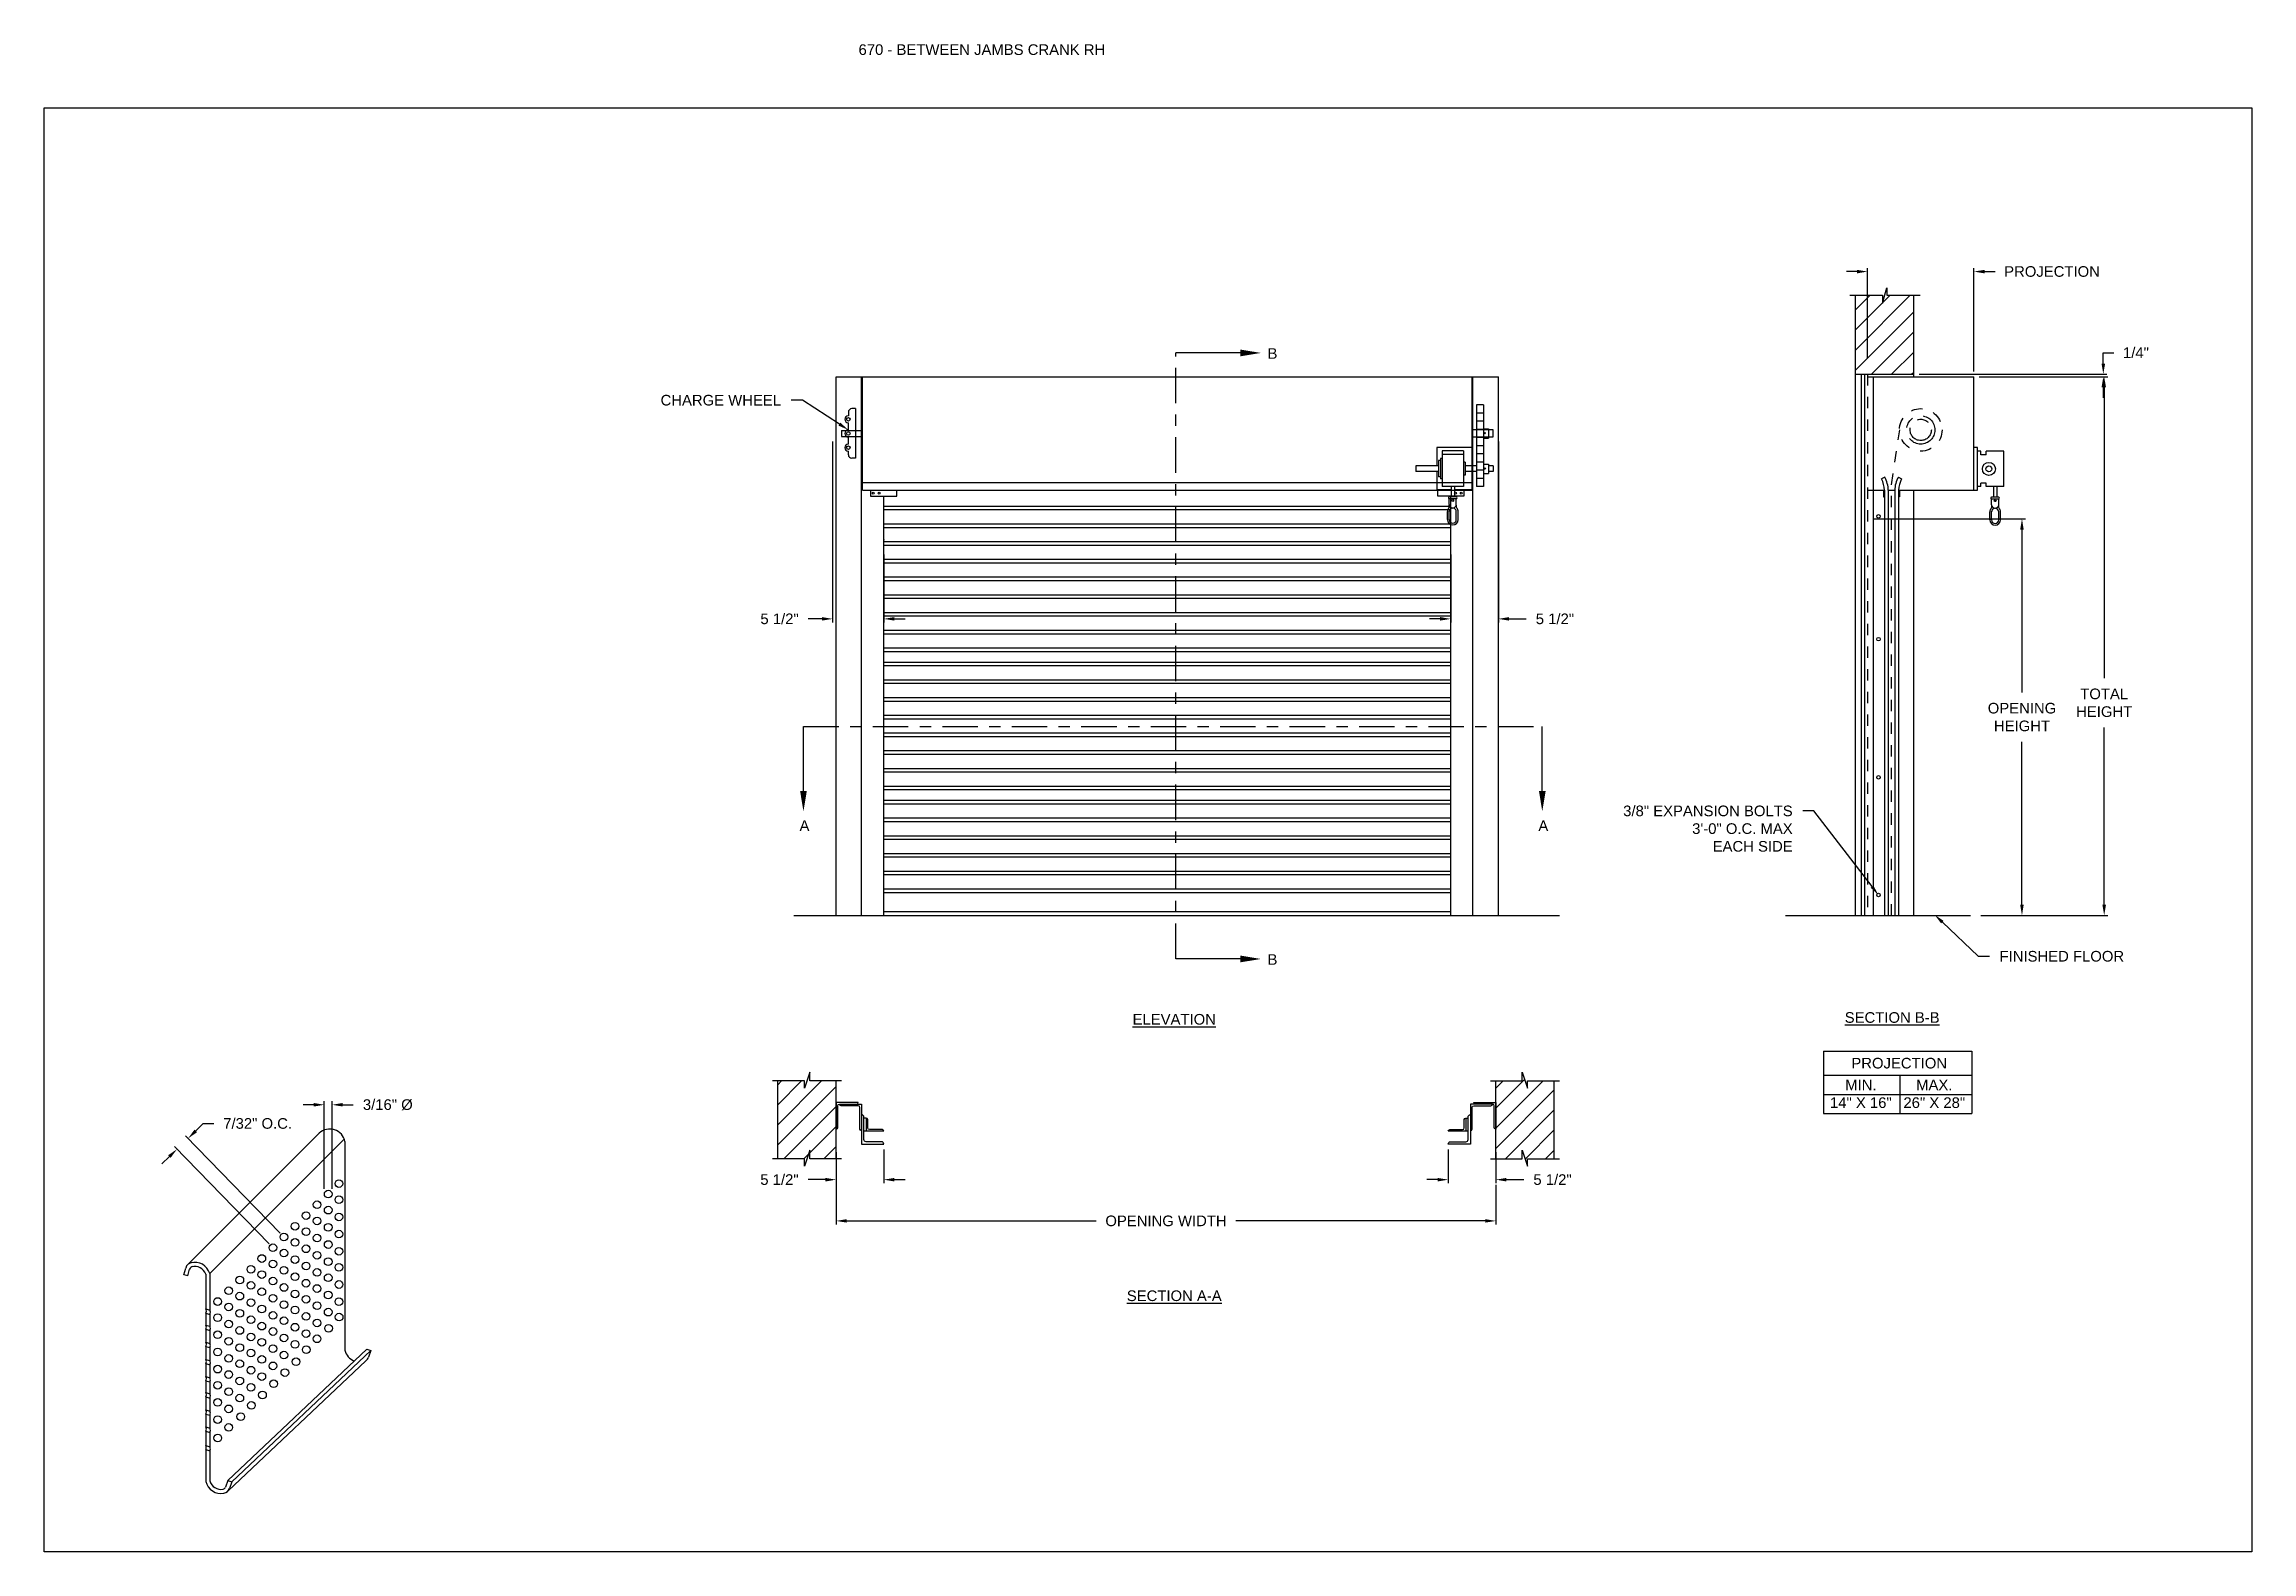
# Model space of a CAD drawing. Header units: inches. Extents: x 169.6 to 213.8, y 195 to 266.5.
# Drawn here: x 194.28 to 213.75, y 234.42 to 247.72 of the extents above; entities that cross this region are included whole.
import ezdxf
from ezdxf import colors
from ezdxf.entities.mleader import LeaderData, LeaderLine
from ezdxf.math import Vec2, Vec3

# ---------------------------------------------------------------- set-up
doc = ezdxf.new("R2010")
doc.units = ezdxf.units.IN
doc.header["$LTSCALE"] = 0.25
doc.header["$MEASUREMENT"] = 0
for name, pattern in [('CENTER', [2, 1.25, -0.25, 0.25, -0.25]), ('HIDDEN', [0.375, 0.25, -0.125]), ('HIDDEN2', [0.1875, 0.125, -0.0625])]:
    doc.linetypes.add(name, pattern=pattern)
for name, color, linetype in [('ANNOTATIONS', 1, 'Continuous'), ('CRANK RH', 7, 'Continuous'), ('DETAILS', 4, 'Continuous'), ('SECTION CUTS', 6, 'CENTER')]:
    doc.layers.add(name, color=color, linetype=linetype)
doc.styles.add('ARIAL', font='arial.ttf', dxfattribs={"height": 0.09375})
doc.styles.get("Standard").update_dxf_attribs({"font": 'romans.shx'})
doc.dimstyles.new('STANDARD$0', dxfattribs={"dimtxt": 0.09375, "dimasz": 0.09375, "dimexe": 0.03125, "dimexo": 0.046875, "dimgap": 0.09, "dimtad": 0, "dimtih": 1, "dimtoh": 1, "dimdec": 4, "dimzin": 0, "dimdsep": 46, "dimtxsty": 'ARIAL', "dimcen": 0.09, "dimadec": 0, "dimazin": 0, "dimtfac": 1, "dimtdec": 4, "dimtofl": 0, "dimtmove": 0, "dimatfit": 1, "dimfxl": 1, "dimtolj": 1, "dimtzin": 0, "dimarcsym": 0})
pattern_1 = [(45, (7.58987, -16.66831), (-0.08838835, 0.08838835), [])]

msp = doc.modelspace()

# ---------------------------------------------------------------- texts
at = {"layer": 'ANNOTATIONS', "insert": (201.46563, 247.71797), "char_height": 0.09375, "width": 6.6097632, "attachment_point": 1, "line_spacing_factor": 0.86134, "style": 'ARIAL'}
msp.add_mtext('670 - BETWEEN JAMBS CRANK RH', dxfattribs=at)
at = {"layer": 'ANNOTATIONS', "char_height": 0.09375, "attachment_point": 2, "style": 'ARIAL'}
for s, insert, width in [('{\\LELEVATION}', (204.24975, 239.16695), 3.0834986), ('{\\LSECTION B-B}', (210.58116, 239.18292), 1.3823677), ('{\\LSECTION A-A}', (204.24975, 236.72912), 1.3823677)]:
    msp.add_mtext(s, dxfattribs=dict(at, insert=insert, width=width))
for s, width, insert in [('PROJECTION ', 1.7594917, (210.64323, 238.78017)), ('MIN.\\P14" X 16" ', 0.6711642, (210.30511, 238.58818)), ('MAX.\\P26" X 28"', 0.6567117, (210.95254, 238.58818))]:
    msp.add_mtext_dynamic_manual_height_columns(s, width=width, gutter_width=1.36268, heights=[0], dxfattribs=dict(at, insert=insert))
at = {"layer": 'SECTION CUTS', "style": 'ARIAL'}
for s, p in [('B', (205.07242, 244.94469)), ('A', (200.94509, 240.78059)), ('A', (207.46104, 240.78059)), ('B', (205.07242, 239.60049))]:
    msp.add_text(s, height=0.09375, dxfattribs=at).set_placement(p)

# ---------------------------------------------------------------- blocks, each defined once
blk = doc.blocks.new('*D51')
at = {"layer": 'ANNOTATIONS', "color": 0, "lineweight": -2, "transparency": 16777216}
for p, q in [((210.411, 243.533), (211.757, 243.533)), ((211.726, 243.439), (211.726, 242.002)), ((211.726, 240.13), (211.726, 241.567)), ((211.364, 240.036), (211.757, 240.036))]:
    blk.add_line(p, q, dxfattribs=at)
at = {"layer": 'ANNOTATIONS', "color": 0, "transparency": 16777216}
for points in [[(211.71, 243.439), (211.741, 243.439), (211.726, 243.533)], [(211.71, 240.13), (211.741, 240.13), (211.726, 240.036)]]:
    blk.add_solid(points, dxfattribs=at)
at = {"layer": 'defpoints', "color": 0, "transparency": 16777216}
for p in [(210.364, 243.533), (211.726, 243.533), (211.318, 240.036)]:
    blk.add_point(p, dxfattribs=at)
at = {"layer": 'ANNOTATIONS', "color": 0, "transparency": 16777216, "insert": (211.726, 241.785), "char_height": 0.09375, "attachment_point": 5, "style": 'ARIAL'}
blk.add_mtext('\\A1;OPENING \\PHEIGHT', dxfattribs=at)
blk = doc.blocks.new('*D52')
at = {"layer": 'ANNOTATIONS', "color": 0, "lineweight": -2, "transparency": 16777216}
for p, q in [((211.349, 244.786), (212.482, 244.786)), ((212.451, 244.693), (212.451, 242.129)), ((212.451, 240.13), (212.451, 241.694)), ((211.364, 240.036), (212.482, 240.036))]:
    blk.add_line(p, q, dxfattribs=at)
at = {"layer": 'ANNOTATIONS', "color": 0, "transparency": 16777216}
for points in [[(212.435, 244.693), (212.467, 244.693), (212.451, 244.786)], [(212.435, 240.13), (212.467, 240.13), (212.451, 240.036)]]:
    blk.add_solid(points, dxfattribs=at)
at = {"layer": 'defpoints', "color": 0, "transparency": 16777216}
for p in [(211.302, 244.786), (211.318, 240.036), (212.451, 240.036)]:
    blk.add_point(p, dxfattribs=at)
at = {"layer": 'ANNOTATIONS', "color": 0, "transparency": 16777216, "insert": (212.451, 241.911), "char_height": 0.0938, "attachment_point": 5, "style": 'ARIAL'}
blk.add_mtext('\\A1;TOTAL\\PHEIGHT', dxfattribs=at)
blk = doc.blocks.new('*D44')
at = {"layer": 'ANNOTATIONS', "color": 0, "lineweight": -2, "transparency": 16777216}
for p, q in [((210.271, 245.714), (210.177, 245.714)), ((210.364, 244.948), (210.364, 245.745)), ((211.302, 244.833), (211.302, 245.745)), ((211.396, 245.714), (211.489, 245.714))]:
    blk.add_line(p, q, dxfattribs=at)
at = {"layer": 'ANNOTATIONS', "color": 0, "transparency": 16777216}
for points in [[(210.271, 245.729), (210.271, 245.698), (210.364, 245.714)], [(211.396, 245.729), (211.396, 245.698), (211.302, 245.714)]]:
    blk.add_solid(points, dxfattribs=at)
at = {"layer": 'defpoints', "color": 0, "transparency": 16777216}
for p in [(211.302, 245.714), (210.364, 244.901), (211.302, 244.786)]:
    blk.add_point(p, dxfattribs=at)
at = {"layer": 'ANNOTATIONS', "color": 0, "transparency": 16777216, "insert": (211.991, 245.714), "char_height": 0.09375, "attachment_point": 5, "style": 'ARIAL'}
blk.add_mtext('\\A1;PROJECTION', dxfattribs=at)
blk = doc.blocks.new('*D45')
at = {"layer": 'ANNOTATIONS', "color": 0, "lineweight": -2, "transparency": 16777216}
for p, q in [((201.268, 237.948), (201.268, 237.674)), ((201.688, 237.973), (201.688, 237.674)), ((201.174, 237.706), (201.021, 237.706)), ((201.782, 237.706), (201.876, 237.706))]:
    blk.add_line(p, q, dxfattribs=at)
at = {"layer": 'ANNOTATIONS', "color": 0, "transparency": 16777216}
for points in [[(201.174, 237.721), (201.174, 237.69), (201.268, 237.706)], [(201.782, 237.721), (201.782, 237.69), (201.688, 237.706)]]:
    blk.add_solid(points, dxfattribs=at)
at = {"layer": 'defpoints', "color": 0, "transparency": 16777216}
for p in [(201.268, 237.995), (201.688, 238.02), (201.268, 237.706)]:
    blk.add_point(p, dxfattribs=at)
at = {"layer": 'ANNOTATIONS', "color": 0, "transparency": 16777216, "insert": (200.768, 237.706), "char_height": 0.0938, "attachment_point": 5, "style": 'ARIAL'}
blk.add_mtext('\\A1;5 1/2"', dxfattribs=at)
blk = doc.blocks.new('*D46')
at = {"layer": 'ANNOTATIONS', "color": 0, "lineweight": -2, "transparency": 16777216}
for p, q in [((212.443, 244.902), (212.443, 244.998)), ((212.443, 244.998), (212.537, 244.998)), ((210.818, 244.809), (212.474, 244.809)), ((211.349, 244.786), (212.474, 244.786)), ((212.443, 244.693), (212.443, 244.599))]:
    blk.add_line(p, q, dxfattribs=at)
at = {"layer": 'ANNOTATIONS', "color": 0, "transparency": 16777216}
for points in [[(212.428, 244.902), (212.459, 244.902), (212.443, 244.809)], [(212.428, 244.693), (212.459, 244.693), (212.443, 244.786)]]:
    blk.add_solid(points, dxfattribs=at)
at = {"layer": 'defpoints', "color": 0, "transparency": 16777216}
for p in [(210.771, 244.809), (211.302, 244.786), (212.443, 244.809)]:
    blk.add_point(p, dxfattribs=at)
at = {"layer": 'ANNOTATIONS', "color": 0, "transparency": 16777216, "insert": (212.731, 244.998), "char_height": 0.0938, "attachment_point": 5, "style": 'ARIAL'}
blk.add_mtext('\\A1;1/4"', dxfattribs=at)
blk = doc.blocks.new('*D47')
at = {"layer": 'ANNOTATIONS', "color": 0, "lineweight": -2, "transparency": 16777216}
for p, q in [((206.666, 237.973), (206.666, 237.674)), ((207.086, 237.948), (207.086, 237.674)), ((206.572, 237.706), (206.478, 237.706)), ((207.179, 237.706), (207.333, 237.706))]:
    blk.add_line(p, q, dxfattribs=at)
at = {"layer": 'ANNOTATIONS', "color": 0, "transparency": 16777216}
for points in [[(206.572, 237.721), (206.572, 237.69), (206.666, 237.706)], [(207.179, 237.721), (207.179, 237.69), (207.086, 237.706)]]:
    blk.add_solid(points, dxfattribs=at)
at = {"layer": 'defpoints', "color": 0, "transparency": 16777216}
for p in [(206.666, 238.02), (207.086, 237.995), (207.086, 237.706)]:
    blk.add_point(p, dxfattribs=at)
at = {"layer": 'ANNOTATIONS', "color": 0, "transparency": 16777216, "insert": (207.586, 237.706), "char_height": 0.0938, "attachment_point": 5, "style": 'ARIAL'}
blk.add_mtext('\\A1;5 1/2"', dxfattribs=at)
blk = doc.blocks.new('*D48')
at = {"layer": 'ANNOTATIONS', "color": 0, "lineweight": -2, "transparency": 16777216}
for p, q in [((201.236, 244.214), (201.236, 242.62)), ((201.688, 243.218), (201.688, 242.62)), ((201.142, 242.651), (201.022, 242.651)), ((201.782, 242.651), (201.876, 242.651))]:
    blk.add_line(p, q, dxfattribs=at)
at = {"layer": 'ANNOTATIONS', "color": 0, "transparency": 16777216}
for points in [[(201.142, 242.667), (201.142, 242.636), (201.236, 242.651)], [(201.782, 242.667), (201.782, 242.636), (201.688, 242.651)]]:
    blk.add_solid(points, dxfattribs=at)
at = {"layer": 'defpoints', "color": 0, "transparency": 16777216}
for p in [(201.236, 244.26), (201.688, 243.265), (201.236, 242.651)]:
    blk.add_point(p, dxfattribs=at)
at = {"layer": 'ANNOTATIONS', "color": 0, "transparency": 16777216, "insert": (200.769, 242.651), "char_height": 0.0938, "attachment_point": 5, "style": 'ARIAL'}
blk.add_mtext('\\A1;5 1/2"', dxfattribs=at)
blk = doc.blocks.new('*D49')
at = {"layer": 'ANNOTATIONS', "color": 0, "lineweight": -2, "transparency": 16777216}
for p, q in [((207.108, 244.214), (207.108, 242.62)), ((206.688, 243.218), (206.688, 242.62)), ((206.594, 242.651), (206.501, 242.651)), ((207.202, 242.651), (207.354, 242.651))]:
    blk.add_line(p, q, dxfattribs=at)
at = {"layer": 'ANNOTATIONS', "color": 0, "transparency": 16777216}
for points in [[(206.594, 242.667), (206.594, 242.636), (206.688, 242.651)], [(207.202, 242.667), (207.202, 242.636), (207.108, 242.651)]]:
    blk.add_solid(points, dxfattribs=at)
at = {"layer": 'defpoints', "color": 0, "transparency": 16777216}
for p in [(207.108, 244.26), (206.688, 243.265), (207.108, 242.651)]:
    blk.add_point(p, dxfattribs=at)
at = {"layer": 'ANNOTATIONS', "color": 0, "transparency": 16777216, "insert": (207.607, 242.651), "char_height": 0.0938, "attachment_point": 5, "style": 'ARIAL'}
blk.add_mtext('\\A1;5 1/2"', dxfattribs=at)
blk = doc.blocks.new('*D50')
at = {"layer": 'ANNOTATIONS', "color": 0, "lineweight": -2, "transparency": 16777216}
for p, q in [((201.268, 237.803), (201.268, 237.311)), ((207.086, 237.659), (207.086, 237.311)), ((201.362, 237.342), (203.561, 237.342)), ((206.992, 237.342), (204.793, 237.342))]:
    blk.add_line(p, q, dxfattribs=at)
at = {"layer": 'ANNOTATIONS', "color": 0, "transparency": 16777216}
for points in [[(201.362, 237.358), (201.362, 237.327), (201.268, 237.342)], [(206.992, 237.358), (206.992, 237.327), (207.086, 237.342)]]:
    blk.add_solid(points, dxfattribs=at)
at = {"layer": 'defpoints', "color": 0, "transparency": 16777216}
for p in [(201.268, 237.85), (207.086, 237.706), (207.086, 237.342)]:
    blk.add_point(p, dxfattribs=at)
at = {"layer": 'ANNOTATIONS', "color": 0, "transparency": 16777216, "insert": (204.177, 237.342), "char_height": 0.09375, "attachment_point": 5, "style": 'ARIAL'}
blk.add_mtext('\\A1;OPENING WIDTH', dxfattribs=at)
blk = doc.blocks.new('*D88')
at = {"layer": 'ANNOTATIONS', "color": 0, "lineweight": -2, "transparency": 16777216}
for p, q in [((196.661, 238.366), (196.567, 238.366)), ((196.754, 237.626), (196.754, 238.398)), ((196.822, 237.626), (196.822, 238.398)), ((196.916, 238.366), (197.009, 238.366))]:
    blk.add_line(p, q, dxfattribs=at)
at = {"layer": 'ANNOTATIONS', "color": 0, "transparency": 16777216}
for points in [[(196.661, 238.382), (196.661, 238.351), (196.754, 238.366)], [(196.916, 238.382), (196.916, 238.351), (196.822, 238.366)]]:
    blk.add_solid(points, dxfattribs=at)
at = {"layer": 'defpoints', "color": 0, "transparency": 16777216}
for p in [(196.822, 238.366), (196.754, 237.579), (196.822, 237.579)]:
    blk.add_point(p, dxfattribs=at)
at = {"layer": 'ANNOTATIONS', "color": 0, "transparency": 16777216, "insert": (197.314, 238.366), "char_height": 0.09375, "attachment_point": 5, "style": 'ARIAL'}
blk.add_mtext('\\A1;3/16" %%C', dxfattribs=at)
blk = doc.blocks.new('*D89')
at = {"layer": 'ANNOTATIONS', "color": 0, "lineweight": -2, "transparency": 16777216}
for p, q in [((195.62, 238.136), (195.687, 238.201)), ((195.687, 238.201), (195.781, 238.201)), ((196.268, 237.139), (195.434, 237.998)), ((196.365, 237.234), (195.531, 238.093)), ((195.388, 237.91), (195.321, 237.845))]:
    blk.add_line(p, q, dxfattribs=at)
at = {"layer": 'ANNOTATIONS', "color": 0, "transparency": 16777216}
for points in [[(195.609, 238.147), (195.631, 238.124), (195.553, 238.07)], [(195.377, 237.921), (195.399, 237.899), (195.455, 237.975)]]:
    blk.add_solid(points, dxfattribs=at)
at = {"layer": 'defpoints', "color": 0, "transparency": 16777216}
for p in [(195.553, 238.07), (196.398, 237.2), (196.3, 237.105)]:
    blk.add_point(p, dxfattribs=at)
at = {"layer": 'ANNOTATIONS', "color": 0, "transparency": 16777216, "insert": (196.166, 238.201), "char_height": 0.09375, "width": 0.88829, "attachment_point": 5, "style": 'ARIAL'}
blk.add_mtext('\\A1;7/32" O.C.', dxfattribs=at)

# ---------------------------------------------------------------- dimensions: what is measured, and where the dimension line sits
at = {"layer": 'ANNOTATIONS'}
for base, p1, p2, text, picture, middle in [((211.30198, 245.71363), (210.36448, 244.90146), (211.30198, 244.78641), 'PROJECTION', '*D44', (211.99109, 245.71363)), ((207.1082, 242.65121), (206.68813, 243.26459), (207.1082, 244.26046), '5 1/2"', '*D49', (207.60699, 242.65121)), ((196.82195, 238.3663), (196.75431, 237.57897), (196.82195, 237.57897), '3/16" %%C', '*D88', (197.3141, 238.3663)), ((207.0857, 237.70565), (206.66563, 238.02007), (207.0857, 237.99494), '5 1/2"', '*D47', (207.5857, 237.70565)), ((207.0857, 237.3422), (201.26806, 237.85031), (207.0857, 237.70565), 'OPENING WIDTH', '*D50', (204.17688, 237.3422))]:
    dim = msp.add_linear_dim(base=base, p1=p1, p2=p2, text=text, dimstyle='STANDARD$0', dxfattribs=at)
    dim.commit()
    dim.dimension.update_dxf_attribs({"geometry": picture, "text_midpoint": middle, "dimtype": 160})
for base, p1, p2, angle, text, picture, middle in [((212.44323, 244.80863), (211.30198, 244.78641), (210.77073, 244.80863), 90, '1/4"', '*D46', (212.73106, 244.99792)), ((212.45104, 240.03641), (211.30198, 244.78641), (211.3176, 240.03641), 90, 'TOTAL\\PHEIGHT', '*D52', (212.45104, 241.91141)), ((201.2357, 242.65121), (201.68813, 243.26459), (201.2357, 244.26046), 180, '5 1/2"', '*D48', (200.76927, 242.65121)), ((201.26806, 237.70565), (201.68813, 238.02007), (201.26806, 237.99494), 180, '5 1/2"', '*D45', (200.76806, 237.70565))]:
    dim = msp.add_linear_dim(base=base, p1=p1, p2=p2, angle=angle, text=text, dimstyle='STANDARD$0', dxfattribs=at)
    dim.commit()
    dim.dimension.update_dxf_attribs({"geometry": picture, "text_midpoint": middle, "dimtype": 160})
dim = msp.add_linear_dim(base=(211.72555, 243.53305), p1=(211.3176, 240.03641), p2=(210.36448, 243.53305), angle=90, text='OPENING \\PHEIGHT', dimstyle='STANDARD$0', dxfattribs=at)
dim.commit()
dim.dimension.update_dxf_attribs({"geometry": '*D51', "text_midpoint": (211.72555, 241.78473)})
dim = msp.add_aligned_dim(p1=(196.30046, 237.10528), p2=(196.39801, 237.20001), distance=1.21302, text='7/32" O.C.', dimstyle='STANDARD$0', dxfattribs=at)
dim.commit()
dim.dimension.update_dxf_attribs({"geometry": '*D89', "text_midpoint": (196.16591, 238.20085)})

# ---------------------------------------------------------------- hatches: boundary and pattern name
at = {"layer": 'CRANK RH', "linetype": 'Continuous'}
h = msp.add_hatch(dxfattribs=at)
h.set_pattern_fill('ANSI31', color=256, style=0)
h.set_pattern_definition([(45, (8.14122, -16.66831), (-0.08838835, 0.08838835), [])])
h.paths.add_polyline_path([(210.77073, 244.76984), (210.77073, 245.50443), (210.53423, 245.50443), (210.53423, 245.56909), (210.49582, 245.43573), (210.49582, 245.50443), (210.2551, 245.50443), (210.2551, 244.95413)])
h.paths.add_polyline_path([(210.2551, 244.95413), (210.2551, 244.80863), (210.77073, 244.80863), (210.77073, 244.75607), (210.77073, 244.76984)])
at = {"layer": 'CRANK RH'}
h = msp.add_hatch(dxfattribs=at)
h.set_pattern_fill('ANSI31', color=256, style=0)
h.set_pattern_definition(pattern_1)
h.paths.add_polyline_path([(200.98964, 238.51277), (200.98964, 238.57687), (200.75243, 238.57687), (200.75243, 237.88937), (200.98964, 237.88937), (200.98964, 237.82527), (201.03654, 237.96734), (201.03654, 237.88937), (201.26806, 237.88937), (201.26806, 238.57687), (201.03654, 238.57687), (201.03654, 238.65484)])
h = msp.add_hatch(dxfattribs=at)
h.set_pattern_fill('ANSI31', color=256, style=0)
h.set_pattern_definition(pattern_1)
h.paths.add_polyline_path([(207.36412, 238.51277), (207.36412, 238.57687), (207.60132, 238.57687), (207.60132, 237.88937), (207.36412, 237.88937), (207.36412, 237.82527), (207.31722, 237.96734), (207.31722, 237.88937), (207.0857, 237.88937), (207.0857, 238.57687), (207.31722, 238.57687), (207.31722, 238.65484)])

# ---------------------------------------------------------------- linework, layer by layer
at = {"layer": 'ANNOTATIONS'}
for p, q in [((209.97454, 238.8396), (209.97454, 238.28823)), ((209.97454, 238.8396), (211.28231, 238.8396)), ((211.28231, 238.8396), (211.28231, 238.28823)), ((209.97454, 238.62813), (211.28231, 238.62813)), ((210.64739, 238.62813), (210.64739, 238.28823)), ((209.97454, 238.45818), (211.28231, 238.45818)), ((209.97454, 238.28823), (211.28231, 238.28823))]:
    msp.add_line(p, q, dxfattribs=at)
at = {"layer": 'CRANK RH', "linetype": 'Continuous'}
for p, q in [((210.49582, 245.43573), (210.53423, 245.56909)), ((210.53423, 245.56909), (210.53423, 245.50443)), ((210.20871, 245.50443), (210.49582, 245.50443)), ((210.2551, 245.50443), (210.2551, 240.03641)), ((210.49582, 245.50443), (210.49582, 245.43573)), ((210.53423, 245.50443), (210.82942, 245.50443)), ((210.77073, 244.78641), (210.77073, 245.50443)), ((201.26806, 240.03641), (201.26806, 244.78641)), ((201.26806, 244.78641), (207.1082, 244.78641)), ((201.49275, 240.03641), (201.49275, 244.78641)), ((201.50063, 243.78641), (201.50063, 244.78641)), ((206.87563, 243.78641), (206.87563, 244.78641)), ((206.88351, 240.03641), (206.88351, 244.78641)), ((207.1082, 240.03641), (207.1082, 244.78641)), ((210.2551, 244.80863), (210.77073, 244.80863)), ((210.309, 244.80863), (210.309, 240.03641)), ((210.3367, 244.80863), (210.3367, 240.03641)), ((210.36448, 244.78641), (211.30198, 244.78641)), ((210.41725, 243.78641), (210.41725, 244.78641)), ((211.30198, 243.78641), (211.30198, 244.78641)), ((201.37563, 244.47391), (201.37563, 244.44266)), ((201.37563, 244.31766), (201.37563, 244.38016)), ((201.43813, 244.50516), (201.40688, 244.50516)), ((201.43813, 244.50516), (201.43813, 244.06766)), ((201.37563, 244.19266), (201.37563, 244.25516)), ((206.56543, 244.16352), (206.56543, 244.00197)), ((207.06313, 244.31766), (206.87563, 244.31766)), ((206.87563, 244.25516), (207.06313, 244.25516)), ((206.87793, 244.16352), (206.87793, 244.00197)), ((207.06313, 244.25516), (207.06313, 244.31766)), ((211.33323, 243.78641), (211.33323, 244.16141)), ((201.37563, 244.09891), (201.37563, 244.13016)), ((201.43813, 244.06766), (201.40688, 244.06766)), ((206.58105, 244.04884), (206.58105, 243.9032)), ((206.59668, 244.06447), (206.59668, 243.88757)), ((206.6123, 244.13227), (206.6123, 243.81977)), ((206.7998, 244.13227), (206.7998, 243.81977)), ((206.81543, 244.03322), (206.81543, 243.91882)), ((211.36448, 244.09891), (211.36448, 244.13016)), ((211.41135, 244.09891), (211.41135, 244.13016)), ((211.56733, 243.81766), (211.56733, 244.13016)), ((206.87563, 243.85222), (201.50063, 243.85222)), ((201.50063, 243.78641), (206.87563, 243.78641)), ((201.57127, 243.78641), (201.57127, 243.73399)), ((201.80207, 243.73399), (201.80207, 243.78641)), ((206.56543, 243.95007), (206.56543, 243.78852)), ((206.57418, 243.73399), (206.57418, 243.78641)), ((206.69043, 243.81977), (206.69043, 243.72602)), ((206.72168, 243.81977), (206.72168, 243.72602)), ((206.80499, 243.78641), (206.80499, 243.73399)), ((206.87793, 243.95007), (206.87793, 243.78852)), ((210.36448, 243.78641), (210.51291, 243.78641)), ((210.41481, 243.78641), (210.41481, 240.03641)), ((210.515, 243.902), (210.48609, 243.88502)), ((210.5051, 243.78641), (210.5051, 243.72791)), ((210.51291, 243.78641), (210.51291, 240.03641)), ((210.54644, 243.78641), (210.60439, 243.78641)), ((210.54644, 243.78641), (210.54644, 240.03641)), ((210.60439, 243.78641), (210.60439, 240.03641)), ((210.63583, 243.902), (210.66474, 243.88502)), ((210.63791, 243.78641), (211.30198, 243.78641)), ((210.63791, 243.78641), (210.63791, 240.03641)), ((210.64573, 243.78641), (210.64573, 243.72791)), ((210.77073, 240.03641), (210.77073, 243.78641)), ((211.36448, 243.81766), (211.36448, 243.84891)), ((211.41135, 243.81766), (211.41135, 243.84891)), ((211.47372, 243.81766), (211.47372, 243.72391)), ((211.50497, 243.81766), (211.50497, 243.72391)), ((201.57127, 243.73399), (201.80207, 243.73399)), ((201.68813, 240.03641), (201.68813, 243.73399)), ((206.80499, 243.73399), (206.57418, 243.73399)), ((206.65919, 243.52647), (206.65918, 243.59753)), ((206.7373, 243.7104), (206.6748, 243.71039)), ((206.6748, 243.66003), (206.6748, 243.7104)), ((206.67481, 243.52647), (206.67481, 243.59753)), ((206.68813, 240.03641), (206.68813, 243.73399)), ((206.7373, 243.66003), (206.7373, 243.7104)), ((206.75294, 243.52647), (206.75293, 243.59754)), ((210.5051, 243.72791), (210.51291, 243.72791)), ((210.64573, 243.72791), (210.63791, 243.72791)), ((211.44248, 243.52436), (211.44247, 243.59542)), ((211.52059, 243.70829), (211.45809, 243.70829)), ((211.45809, 243.65792), (211.45809, 243.70829)), ((211.4581, 243.52436), (211.4581, 243.59542)), ((211.52059, 243.65793), (211.52059, 243.70829)), ((211.53623, 243.52437), (211.53622, 243.59543)), ((209.6395, 240.03641), (211.27073, 240.03641)), ((200.98964, 238.57687), (200.70556, 238.57687)), ((201.03654, 238.65484), (200.98964, 238.51277)), ((200.98964, 238.51277), (200.98964, 238.57687)), ((201.03654, 238.57687), (201.03654, 238.65484)), ((201.31493, 238.57687), (201.03654, 238.57687)), ((207.03882, 238.57687), (207.31722, 238.57687)), ((207.31722, 238.57687), (207.31722, 238.65484)), ((207.31722, 238.65484), (207.36412, 238.51277)), ((207.36412, 238.51277), (207.36412, 238.57687)), ((207.36412, 238.57687), (207.6482, 238.57687)), ((201.49275, 238.37176), (201.49275, 238.02007)), ((206.86101, 238.37176), (206.86101, 238.02007)), ((201.49275, 238.1373), (201.49275, 238.1373)), ((201.53182, 238.24963), (201.51229, 238.24963)), ((201.68813, 238.1324), (201.51229, 238.1324)), ((201.68813, 238.1324), (201.68813, 238.1324)), ((206.66563, 238.1324), (206.66563, 238.1324)), ((206.82193, 238.24963), (206.84147, 238.24963)), ((206.86101, 238.1373), (206.86101, 238.1373)), ((201.03654, 237.96734), (200.98964, 237.82527)), ((201.03654, 237.88937), (201.03654, 237.96734)), ((207.31722, 237.88937), (207.31722, 237.96734)), ((207.31722, 237.96734), (207.36412, 237.82527)), ((200.98964, 237.88937), (200.70556, 237.88937)), ((200.98964, 237.82527), (200.98964, 237.88937)), ((201.31493, 237.88937), (201.03654, 237.88937)), ((207.03882, 237.88937), (207.31722, 237.88937)), ((207.36412, 237.88937), (207.6482, 237.88937)), ((207.36412, 237.82527), (207.36412, 237.88937))]:
    msp.add_line(p, q, dxfattribs=at)
at = {"layer": 'CRANK RH', "linetype": 'HIDDEN2'}
msp.add_line((210.36448, 244.80863), (210.36448, 240.03641), dxfattribs=at)
at = {"layer": 'CRANK RH'}
for p, q in [((206.97707, 244.53739), (206.91488, 244.53739)), ((206.91488, 244.53739), (206.91488, 243.81739)), ((206.97707, 244.46539), (206.91488, 244.46539)), ((206.97707, 244.39339), (206.91488, 244.39339)), ((206.97707, 244.53739), (206.97707, 243.81739)), ((201.31543, 244.31236), (201.50063, 244.31236)), ((201.31543, 244.31236), (201.31543, 244.26046)), ((201.31543, 244.26046), (201.50063, 244.26046)), ((206.87793, 244.16352), (206.56543, 244.16352)), ((206.97707, 244.32139), (206.91488, 244.32139)), ((206.97707, 244.24939), (206.91488, 244.24939)), ((206.97707, 244.17739), (206.91488, 244.17739)), ((206.97707, 244.32783), (207.02078, 244.32783)), ((206.97707, 244.245), (207.02078, 244.245)), ((207.02078, 244.32783), (207.02078, 244.245)), ((211.33323, 244.16141), (211.30198, 244.16141)), ((206.58105, 244.00197), (206.38022, 244.00197)), ((206.38022, 244.00197), (206.38022, 243.95007)), ((206.59668, 244.04884), (206.58105, 244.04884)), ((206.6123, 244.06447), (206.59668, 244.06447)), ((206.7998, 244.13227), (206.6123, 244.13227)), ((206.7998, 244.10102), (206.6123, 244.10102)), ((206.81543, 244.03322), (206.7998, 244.03322)), ((206.91488, 244.00197), (206.81543, 244.00197)), ((206.97707, 244.10539), (206.91488, 244.10539)), ((206.97707, 244.03339), (206.91488, 244.03339)), ((206.97707, 243.96139), (206.91488, 243.96139)), ((206.97707, 244.01533), (207.02078, 244.01533)), ((207.02078, 244.01533), (207.02078, 243.9325)), ((207.06313, 244.00197), (207.02078, 244.00197)), ((207.06313, 244.00197), (207.06313, 243.95007)), ((211.36448, 244.13016), (211.33323, 244.13016)), ((211.41135, 244.09891), (211.36448, 244.09891)), ((211.56733, 244.13016), (211.41135, 244.13016)), ((206.58105, 243.95007), (206.38022, 243.95007)), ((206.69043, 243.78852), (206.56543, 243.78852)), ((206.59668, 243.9032), (206.58105, 243.9032)), ((206.6123, 243.88757), (206.59668, 243.88757)), ((206.7998, 243.85102), (206.6123, 243.85102)), ((206.7998, 243.81977), (206.6123, 243.81977)), ((206.87793, 243.78852), (206.72168, 243.78852)), ((206.81543, 243.91882), (206.7998, 243.91882)), ((206.91488, 243.95007), (206.81543, 243.95007)), ((206.97707, 243.88939), (206.91488, 243.88939)), ((206.97707, 243.81739), (206.91488, 243.81739)), ((206.97707, 243.9325), (207.02078, 243.9325)), ((207.06313, 243.95007), (207.02078, 243.95007)), ((211.36448, 243.81766), (211.33323, 243.81766)), ((211.41135, 243.84891), (211.36448, 243.84891)), ((211.56733, 243.81766), (211.41135, 243.81766)), ((206.7373, 243.72602), (206.6748, 243.72602)), ((206.73731, 243.52647), (206.73731, 243.59753)), ((211.52059, 243.72392), (211.45809, 243.72391)), ((211.5206, 243.52437), (211.5206, 243.59543)), ((206.68813, 240.06766), (201.68813, 240.06766)), ((200.89514, 240.03641), (207.64729, 240.03641)), ((200.75243, 237.88937), (200.75243, 238.57687)), ((201.26806, 237.88937), (201.26806, 238.57687)), ((207.0857, 237.88937), (207.0857, 238.57687)), ((207.60132, 237.88937), (207.60132, 238.57687))]:
    msp.add_line(p, q, dxfattribs=at)
at = {"layer": 'CRANK RH', "linetype": 'HIDDEN'}
for p, q in [((210.57541, 243.8343), (210.64837, 244.31781)), ((210.57541, 240.03641), (210.57541, 243.8343))]:
    msp.add_line(p, q, dxfattribs=at)
at = {"layer": 'CRANK RH', "linetype": 'ByBlock'}
msp.add_line((211.30198, 243.78641), (211.33323, 243.78641), dxfattribs=at)
at = {"layer": 'CRANK RH', "color": 7}
for p, q in [((201.68813, 243.64564), (206.68813, 243.64564)), ((201.68813, 243.61439), (206.68813, 243.61439)), ((201.68813, 243.48939), (206.68813, 243.48939)), ((201.68813, 243.45814), (206.68813, 243.45814)), ((201.68813, 243.33314), (206.68813, 243.33314)), ((201.68813, 243.30189), (206.68813, 243.30189)), ((201.68813, 243.17689), (206.68813, 243.17689)), ((201.68813, 243.14564), (206.68813, 243.14564)), ((201.68813, 243.02064), (206.68813, 243.02064)), ((201.68813, 242.98939), (206.68813, 242.98939)), ((201.68813, 242.86439), (206.68813, 242.86439)), ((201.68813, 242.83314), (206.68813, 242.83314)), ((201.68813, 242.70814), (206.68813, 242.70814)), ((201.68813, 242.67689), (206.68813, 242.67689)), ((201.68813, 242.55189), (206.68813, 242.55189)), ((201.68813, 242.52064), (206.68813, 242.52064)), ((201.68813, 242.39564), (206.68813, 242.39564)), ((201.68813, 242.36439), (206.68813, 242.36439)), ((201.68813, 242.27064), (206.68813, 242.27064)), ((201.68813, 242.23939), (206.68813, 242.23939)), ((201.68813, 242.11439), (206.68813, 242.11439)), ((201.68813, 242.08314), (206.68813, 242.08314)), ((201.68813, 241.95814), (206.68813, 241.95814)), ((201.68813, 241.92689), (206.68813, 241.92689)), ((201.68813, 241.80189), (206.68813, 241.80189)), ((201.68813, 241.77064), (206.68813, 241.77064)), ((201.68813, 241.64564), (206.68813, 241.64564)), ((201.68813, 241.61439), (206.68813, 241.61439)), ((201.68813, 241.48939), (206.68813, 241.48939)), ((201.68813, 241.45814), (206.68813, 241.45814)), ((201.68813, 241.33314), (206.68813, 241.33314)), ((201.68813, 241.30189), (206.68813, 241.30189)), ((201.68813, 241.17689), (206.68813, 241.17689)), ((201.68813, 241.14564), (206.68813, 241.14564)), ((201.68813, 241.05189), (206.68813, 241.05189)), ((201.68813, 241.02064), (206.68813, 241.02064)), ((201.68813, 240.89564), (206.68813, 240.89564)), ((201.68813, 240.86439), (206.68813, 240.86439)), ((201.68813, 240.73939), (206.68813, 240.73939)), ((201.68813, 240.70814), (206.68813, 240.70814)), ((201.68813, 240.58314), (206.68813, 240.58314)), ((201.68813, 240.55189), (206.68813, 240.55189)), ((201.68813, 240.42689), (206.68813, 240.42689)), ((201.68813, 240.39564), (206.68813, 240.39564)), ((201.68813, 240.27064), (206.68813, 240.27064)), ((201.68813, 240.23939), (206.68813, 240.23939))]:
    msp.add_line(p, q, dxfattribs=at)
at = {"layer": 'CRANK RH'}
for points in [[(206.98555, 244.28875), (206.98701, 244.29128), (206.98994, 244.29128), (206.9914, 244.28875), (206.98994, 244.28621), (206.98701, 244.28621)], [(206.98555, 243.97625), (206.98701, 243.97878), (206.98994, 243.97878), (206.9914, 243.97625), (206.98994, 243.97371), (206.98701, 243.97371)]]:
    msp.add_lwpolyline(points, close=True, dxfattribs=at)
at = {"layer": 'CRANK RH', "linetype": 'Continuous'}
for points in [[(201.44879, 238.37176, 0.41421356), (201.46344, 238.38641), (201.26806, 238.38641), (201.26806, 238.15195, 0.41421356), (201.28271, 238.16661), (201.28271, 238.35711, -0.41421356), (201.29737, 238.37176)], [(201.49275, 238.1373, -0.41421356), (201.47809, 238.15195), (201.47809, 238.34245, 0.41421356), (201.46344, 238.35711), (201.31202, 238.35711, -0.41421356), (201.29737, 238.37176), (201.49275, 238.37176)], [(206.86101, 238.1373, 0.41421356), (206.87566, 238.15195), (206.87566, 238.34245, -0.41421356), (206.89032, 238.35711), (207.04174, 238.35711, 0.41421356), (207.05639, 238.37176), (206.86101, 238.37176)], [(206.90497, 238.37176, -0.41421356), (206.89032, 238.38641), (207.0857, 238.38641), (207.0857, 238.15195, -0.41421356), (207.07105, 238.16661), (207.07105, 238.35711, 0.41421356), (207.05639, 238.37176)], [(201.49275, 238.02007), (201.68813, 238.02007, 0.41421356), (201.66859, 238.03961), (201.53182, 238.03961, -0.41421356), (201.51229, 238.05915), (201.51229, 238.25881, 0.41421356), (201.49275, 238.27835)], [(201.68813, 238.1324, 0.41421356), (201.67348, 238.14705), (201.56113, 238.14705, -0.41421356), (201.54648, 238.16171), (201.54648, 238.23498, 0.41421356), (201.53182, 238.24963), (201.53182, 238.1324)], [(206.86101, 238.02007), (206.66563, 238.02007, -0.41421356), (206.68517, 238.03961), (206.82193, 238.03961, 0.41421356), (206.84147, 238.05915), (206.84147, 238.25881, -0.41421356), (206.86101, 238.27835)], [(206.84147, 238.1324), (206.66563, 238.1324, -0.41421356), (206.68028, 238.14705), (206.79263, 238.14705, 0.41421356), (206.80728, 238.16171), (206.80728, 238.23498, -0.41421356), (206.82193, 238.24963), (206.82193, 238.1324)]]:
    msp.add_lwpolyline(points, format="xyb", dxfattribs=at)
at = {"layer": 'CRANK RH'}
for centre, radius in [((201.37563, 244.41141), 0.01562), ((201.37563, 244.28641), 0.01562), ((201.37563, 244.16141), 0.01562), ((206.98847, 244.28875), 0.0057), ((206.98847, 243.97625), 0.0057)]:
    msp.add_circle(centre, radius, dxfattribs=at)
at = {"layer": 'CRANK RH', "linetype": 'HIDDEN'}
msp.add_circle((210.83323, 244.31766), 0.1875, dxfattribs=at)
at = {"layer": 'CRANK RH', "linetype": 'CENTER'}
for radius in [0.125, 0.09375]:
    msp.add_circle((210.83323, 244.31766), radius, dxfattribs=at)
at = {"layer": 'CRANK RH', "linetype": 'Continuous'}
for centre, radius in [((211.43419, 243.97391), 0.0572), ((211.43419, 243.97391), 0.02595), ((201.59532, 243.7602), 0.00781), ((201.6465, 243.7602), 0.00781), ((206.72976, 243.7602), 0.00781), ((206.78094, 243.7602), 0.00781), ((206.70605, 243.69477), 0.00781), ((210.46045, 243.55592), 0.01562), ((211.48934, 243.69266), 0.00781), ((210.46045, 242.47191), 0.01562), ((210.46045, 241.25316), 0.01562), ((210.46045, 240.21561), 0.01562)]:
    msp.add_circle(centre, radius, dxfattribs=at)
for centre, radius, start, end in [((201.37563, 244.41141), 0.03125, 90, 270), ((201.40688, 244.47391), 0.03125, 90, 180), ((201.37563, 244.28641), 0.03125, 90, 270), ((201.37563, 244.16141), 0.03125, 90, 270), ((201.40688, 244.09891), 0.03125, 180, 270), ((210.31827, 243.78641), 0.19465, 0, 30.436314), ((210.31827, 243.78641), 0.22817, 0, 30.436314), ((210.83256, 243.78641), 0.22817, 149.563686, 180), ((210.83256, 243.78641), 0.19465, 149.563686, 180)]:
    msp.add_arc(centre, radius, start, end, dxfattribs=at)
at = {"layer": 'CRANK RH'}
for centre, radius, start, end in [((206.70606, 243.59753), 0.04687, 141.321323, 180.003511), ((206.6748, 243.71821), 0.00781, 90.003511, 270.003511), ((206.64507, 243.64636), 0.03125, 321.321323, 12.639136), ((206.70605, 243.66003), 0.03125, 180.003511, 0.003511), ((206.70606, 243.59753), 0.03125, 0.003511, 180.003511), ((206.76704, 243.64636), 0.03125, 167.367885, 218.685698), ((206.7373, 243.71821), 0.00781, 270.003511, 90.003511), ((206.70606, 243.59753), 0.04687, 0.003511, 38.685698), ((211.48935, 243.59543), 0.04688, 141.321323, 180.003511), ((211.45809, 243.7161), 0.00781, 90.003511, 270.003511), ((211.42836, 243.64425), 0.03125, 321.321323, 12.639136), ((211.48934, 243.65793), 0.03125, 180.003511, 0.003511), ((211.48935, 243.59543), 0.03125, 0.003511, 180.003511), ((211.55033, 243.64426), 0.03125, 167.367885, 218.685698), ((211.52059, 243.7161), 0.00781, 270.003511, 90.003511), ((211.48935, 243.59543), 0.04688, 0.003511, 38.685698), ((206.70606, 243.52647), 0.04687, 180.003511, 0.003511), ((206.70606, 243.52647), 0.03125, 180.003511, 0.003511), ((211.48935, 243.52436), 0.04688, 180.003511, 0.003511), ((211.48935, 243.52436), 0.03125, 180.003511, 0.003511)]:
    msp.add_arc(centre, radius, start, end, dxfattribs=at)
at = {"layer": 'CRANK RH', "linetype": 'ByBlock'}
msp.add_point((201.68813, 243.34891), dxfattribs=at)
at = {"layer": 'defpoints'}
msp.add_lwpolyline([(213.75315, 234.42383), (194.28327, 234.42383), (194.28327, 247.15894), (213.75315, 247.15894)], close=True, dxfattribs=at)
at = {"layer": 'DETAILS'}
for p, q in [((195.55357, 236.96007), (196.70966, 238.11632)), ((195.74462, 236.87761), (196.93026, 238.06341)), ((195.55089, 236.85728), (195.51608, 236.86645)), ((195.74462, 236.87761), (195.74462, 236.6971)), ((195.74462, 236.87761), (195.74462, 236.55511)), ((195.74462, 236.51799), (195.74462, 236.41311)), ((195.74462, 236.37599), (195.74462, 236.26166)), ((195.74462, 236.22454), (195.74462, 236.1102)), ((195.903, 235.05338), (197.12971, 236.21148)), ((195.93707, 235.04177), (197.16379, 236.19988)), ((197.12971, 236.21148), (197.16379, 236.19988)), ((195.74462, 236.07308), (195.74462, 235.95874)), ((195.9059, 234.96314), (197.11978, 236.10914)), ((195.74462, 235.92162), (195.74462, 235.81675)), ((195.74462, 235.77963), (195.74462, 235.66529)), ((195.74462, 235.62817), (195.74462, 235.59054)), ((195.903, 235.05338), (195.93707, 235.04177))]:
    msp.add_line(p, q, dxfattribs=at)
at = {"layer": 'DETAILS', "linetype": 'Continuous'}
for p, q in [((196.93586, 238.04242), (196.93586, 237.85329)), ((196.93586, 237.85329), (196.93586, 237.48197)), ((196.93586, 237.59806), (196.93586, 236.20135)), ((195.51608, 236.86645), (195.53167, 236.92564)), ((195.55089, 236.85728), (195.56648, 236.91647)), ((195.70862, 236.87192), (195.70862, 236.8293)), ((195.70862, 236.87192), (195.70862, 236.56607)), ((195.70862, 236.8293), (195.70862, 236.70806)), ((195.70862, 236.56607), (195.74462, 236.55511)), ((195.70862, 236.52895), (195.74462, 236.51799)), ((195.70862, 236.52895), (195.70862, 236.42407)), ((195.70862, 236.42407), (195.74462, 236.41311)), ((195.70862, 236.38695), (195.74462, 236.37599)), ((195.70862, 236.38695), (195.70862, 236.27262)), ((195.70862, 236.27262), (195.74462, 236.26166)), ((195.70862, 236.2355), (195.74462, 236.22454)), ((195.70862, 236.2355), (195.70862, 236.12116)), ((197.16379, 236.19988), (197.14405, 236.14194)), ((195.70862, 236.12116), (195.74462, 236.1102)), ((195.70862, 236.08404), (195.74462, 236.07308)), ((195.70862, 236.08404), (195.70862, 235.9697)), ((195.70862, 235.9697), (195.74462, 235.95874)), ((195.70862, 235.93258), (195.74462, 235.92162)), ((195.70862, 235.93258), (195.70862, 235.82771)), ((195.70862, 235.82771), (195.74462, 235.81675)), ((195.70862, 235.79059), (195.74462, 235.77963)), ((195.70862, 235.79059), (195.70862, 235.67625)), ((195.70862, 235.67625), (195.74462, 235.66529)), ((195.70862, 235.63913), (195.74462, 235.62817)), ((195.70862, 235.63913), (195.70862, 235.52479)), ((195.74462, 235.62817), (195.74462, 235.51383)), ((195.70862, 235.52479), (195.74462, 235.51383)), ((195.70862, 235.48768), (195.74462, 235.47671)), ((195.70862, 235.48768), (195.70862, 235.36017)), ((195.74462, 235.47671), (195.74462, 235.34921)), ((195.70862, 235.3656), (195.70862, 235.36017)), ((195.70862, 235.36017), (195.74462, 235.34921)), ((195.70862, 235.325), (195.74462, 235.31404)), ((195.70862, 235.325), (195.70862, 235.04541)), ((195.74462, 235.35463), (195.74462, 235.34921)), ((195.74462, 235.31404), (195.74462, 235.0499)), ((195.903, 235.05338), (195.88326, 234.99544)), ((195.93707, 235.04177), (195.91734, 234.98383))]:
    msp.add_line(p, q, dxfattribs=at)
at = {"layer": 'DETAILS'}
for centre in [(196.78813, 237.57897), (196.88309, 237.67122), (196.88309, 237.52923), (196.59307, 237.38949), (196.69058, 237.48424), (196.69058, 237.34225), (196.78813, 237.43698), (196.88309, 237.37777), (196.39801, 237.20001), (196.49552, 237.29476), (196.49552, 237.15277), (196.59307, 237.2475), (196.69058, 237.19079), (196.78813, 237.28553), (196.78813, 237.13407), (196.88309, 237.22632), (196.10642, 236.91552), (196.20295, 237.01053), (196.30046, 237.10528), (196.30046, 236.96328), (196.39801, 237.05802), (196.49552, 237.00131), (196.59307, 237.09604), (196.59307, 236.94459), (196.69058, 237.03933), (196.78813, 236.98261), (196.88309, 237.07486), (196.88309, 236.93287), (195.91136, 236.72604), (196.00891, 236.82077), (196.10642, 236.77353), (196.20295, 236.86854), (196.30046, 236.81183), (196.39801, 236.90656), (196.39801, 236.7551), (196.49552, 236.84985), (196.59307, 236.79313), (196.69058, 236.88788), (196.69058, 236.74588), (196.78813, 236.84062), (196.88309, 236.78141), (195.81385, 236.63129), (195.91136, 236.58405), (196.00891, 236.67878), (196.00891, 236.52733), (196.10642, 236.62207), (196.20295, 236.71708), (196.20295, 236.56562), (196.30046, 236.66037), (196.39801, 236.60365), (196.49552, 236.69839), (196.49552, 236.5564), (196.59307, 236.65114), (196.69058, 236.59443), (196.78813, 236.68916), (196.78813, 236.5377), (196.88309, 236.62995), (195.81385, 236.4893), (195.81385, 236.33784), (195.91136, 236.43259), (196.00891, 236.37587), (196.10642, 236.47062), (196.20295, 236.41416), (196.30046, 236.50891), (196.30046, 236.36692), (196.39801, 236.46165), (196.49552, 236.40494), (196.59307, 236.49968), (196.59307, 236.34822), (196.69058, 236.44297), (196.79144, 236.39503), (196.88483, 236.49433), (195.81385, 236.18639), (195.91136, 236.28113), (196.00891, 236.22441), (196.10642, 236.31916), (196.10642, 236.17717), (196.20295, 236.27217), (196.30046, 236.21546), (196.39801, 236.3102), (196.39801, 236.15874), (196.49552, 236.25349), (196.59457, 236.20672), (196.6902, 236.30228), (195.81385, 236.03493), (195.91136, 236.12968), (195.91136, 235.98768), (196.00891, 236.08242), (196.10642, 236.02571), (196.20295, 236.12072), (196.20295, 235.96926), (196.30046, 236.06401), (196.40613, 236.00436), (196.50457, 236.09992), (195.81385, 235.89294), (195.91136, 235.83623), (196.00891, 235.93096), (196.00891, 235.7795), (196.10642, 235.87425), (196.20863, 235.80725), (196.3077, 235.906), (195.81385, 235.74148), (195.81385, 235.59002), (195.91136, 235.68477), (196.01716, 235.61606), (196.11082, 235.71488), (195.81401, 235.42758), (195.91113, 235.52095)]:
    msp.add_circle(centre, 0.03382, dxfattribs=at)
at = {"layer": 'DETAILS', "linetype": 'Continuous'}
for centre, radius, start, end in [((196.80232, 238.01679), 0.13598, 10.863278, 133.0071), ((195.59658, 236.90854), 0.06712, 94.455994, 165.238447), ((195.61109, 236.83754), 0.13942, 16.704085, 105.097725), ((195.59658, 236.90854), 0.03112, 94.455994, 165.238447), ((195.61109, 236.83754), 0.10342, 19.418795, 105.097725), ((197.07105, 236.23542), 0.13942, 194.145321, 247.788284), ((197.08052, 236.16358), 0.06712, 305.80078, 341.192006), ((195.84434, 235.07731), 0.13942, 193.229519, 280.202105), ((195.84434, 235.07731), 0.10342, 195.372354, 279.63584), ((195.85381, 235.00547), 0.03112, 284.601501, 341.192006), ((195.85381, 235.00547), 0.06712, 283.113693, 341.192006)]:
    msp.add_arc(centre, radius, start, end, dxfattribs=at)
at = {"layer": 'DETAILS'}
for centre, start, end in [((195.68035, 236.54751), 326.718605, 33.281395), ((195.68035, 236.40551), 326.718605, 33.281395), ((195.71635, 236.53655), 326.718605, 33.281395), ((195.71635, 236.39455), 326.718605, 33.281395), ((195.68035, 236.25406), 326.718605, 33.281395), ((195.71635, 236.2431), 326.718605, 33.281395), ((195.68035, 236.1026), 326.718605, 33.281395), ((195.71635, 236.09164), 326.718605, 33.281395), ((195.68035, 235.95114), 326.718605, 33.281395), ((195.68035, 235.80915), 326.718605, 33.281395), ((195.71635, 235.94018), 326.718605, 33.281395), ((195.71635, 235.79819), 326.718605, 33.281395), ((195.68035, 235.65769), 326.718605, 33.281395), ((195.71635, 235.64673), 326.718605, 33.281395), ((195.68035, 235.50624), 326.718605, 33.281395), ((195.71635, 235.49527), 326.718605, 33.281395), ((195.67973, 235.34259), 328.671459, 31.328541), ((195.71573, 235.33163), 328.671459, 31.328541)]:
    msp.add_arc(centre, 0.03382, start, end, dxfattribs=at)
at = {"layer": 'SECTION CUTS'}
for p, q in [((204.26439, 239.65218), (204.26439, 244.99639)), ((200.97956, 241.70302), (207.49552, 241.70302))]:
    msp.add_line(p, q, dxfattribs=at)

msp.set_redraw_order([(e.dxf.handle, doc.entitydb.next_handle()) for e in msp.query("TEXT MTEXT ATTDEF DIMENSION ARC_DIMENSION")])  # texts and dimensions are drawn at this point

# ---------------------------------------------------------------- leaders
at = {"layer": 'ANNOTATIONS'}
ml = msp.add_multileader_mtext('Standard', dxfattribs=at)
ml.set_content('CHARGE WHEEL', color=256, style='ARIAL')
ml.set_leader_properties()
ml.build(insert=Vec2(0, 0))
ml.multileader.update_dxf_attribs({"dogleg_length": 0.36, "arrow_head_size": 0.09375})
ctx = ml.context
ctx.base_point, ctx.char_height, ctx.arrow_head_size, ctx.landing_gap_size, ctx.plane_origin = Vec3(199.64065, 244.57893), 0.09375, 0.09375, 0.09, Vec3(198.57779, 244.04243)
ctx.text_align_type = 2
notes = []
notes.append((ctx, [(1, (1, 1, 0), (200.96988, 244.57893), (-1, 0), 0.09796, [(0, [(201.37563, 244.31766)], 0, [])])]))
ctx.mtext.insert, ctx.mtext.alignment, ctx.mtext.flow_direction = Vec3(200.78192, 244.6266), 3, 5
ml = msp.add_multileader_mtext('Standard', dxfattribs=at)
ml.set_content('3/8" EXPANSION BOLTS\\P3\'-0" O.C. MAX\\PEACH SIDE', color=256, style='ARIAL')
ml.set_leader_properties()
ml.build(insert=Vec2(0, 0))
ml.multileader.update_dxf_attribs({"dogleg_length": 0.36, "arrow_head_size": 0.09375})
ctx = ml.context
ctx.base_point, ctx.char_height, ctx.arrow_head_size, ctx.landing_gap_size, ctx.plane_origin = Vec3(208.13117, 240.95721), 0.09375, 0.09375, 0.09, Vec3(207.79387, 239.51414)
ctx.text_align_type = 2
notes.append((ctx, [(1, (1, 1, 0), (209.89173, 240.95721), (-1, 0), 0.09796, [(0, [(210.46045, 240.21561)], 0, [])])]))
ctx.mtext.insert, ctx.mtext.width, ctx.mtext.alignment, ctx.mtext.flow_direction = Vec3(209.70377, 241.00488), 1.5321608, 3, 5
ml = msp.add_multileader_mtext('Standard', dxfattribs=at)
ml.set_content('FINISHED FLOOR', color=256, style='ARIAL')
ml.set_leader_properties()
ml.build(insert=Vec2(0, 0))
ml.multileader.update_dxf_attribs({"dogleg_length": 0.36, "arrow_head_size": 0.09375})
ctx = ml.context
ctx.base_point, ctx.char_height, ctx.arrow_head_size, ctx.landing_gap_size, ctx.plane_origin = Vec3(211.4381, 239.67534), 0.09375, 0.09375, 0.09, Vec3(210.65307, 239.24211)
notes.append((ctx, [(0, (1, 1, 0), (211.34015, 239.67534), (1, 0), 0.09796, [(0, [(210.95598, 240.04141)], 0, [])])]))
ctx.mtext.insert, ctx.mtext.flow_direction = Vec3(211.5281, 239.72301), 5
at = {"layer": 'SECTION CUTS'}
ml = msp.add_multileader_mtext('Standard', dxfattribs=at)
ml.set_content('', color=256)
ml.set_leader_properties()
ml.build(insert=Vec2(0, 0))
ml.multileader.update_dxf_attribs({"dogleg_length": 0, "arrow_head_size": 0.18})
ctx = ml.context
ctx.base_point, ctx.char_height, ctx.arrow_head_size, ctx.landing_gap_size, ctx.plane_origin, ctx.plane_x_axis, ctx.plane_y_axis = Vec3(204.26439, 244.99639), 0.18, 0.18, 0, Vec3(205.01391, 244.99639), Vec3(0, 1), Vec3(-1, 0)
notes.append((ctx, [(0, (1, 1, 0), (204.26439, 244.99639), (1, 0), 0, [(0, [(205.01391, 244.99639)], 0, [])])]))
ctx.mtext.insert, ctx.mtext.text_direction, ctx.mtext.rotation, ctx.mtext.flow_direction = Vec3(204.17439, 244.99639), Vec3(0, 1), 1.57079633, 5
ml = msp.add_multileader_mtext('Standard', dxfattribs=at)
ml.set_content('', color=256)
ml.set_leader_properties()
ml.build(insert=Vec2(0, 0))
ml.multileader.update_dxf_attribs({"dogleg_length": 0, "arrow_head_size": 0.18})
ctx = ml.context
ctx.base_point, ctx.char_height, ctx.arrow_head_size, ctx.landing_gap_size, ctx.plane_origin = Vec3(200.97956, 241.70302), 0.18, 0.18, 0, Vec3(200.97956, 240.9535)
notes.append((ctx, [(0, (1, 1, 0), (200.97956, 241.70302), (1, 0), 0, [(0, [(200.97956, 240.9535)], 0, [])])]))
ctx.mtext.insert, ctx.mtext.flow_direction = Vec3(200.97956, 241.79302), 5
ml = msp.add_multileader_mtext('Standard', dxfattribs=at)
ml.set_content('', color=256)
ml.set_leader_properties()
ml.build(insert=Vec2(0, 0))
ml.multileader.update_dxf_attribs({"dogleg_length": 0, "arrow_head_size": 0.18})
ctx = ml.context
ctx.base_point, ctx.char_height, ctx.arrow_head_size, ctx.landing_gap_size, ctx.plane_origin = Vec3(207.49552, 241.70302), 0.18, 0.18, 0, Vec3(207.49552, 240.9535)
notes.append((ctx, [(0, (1, 1, 0), (207.49552, 241.70302), (1, 0), 0, [(0, [(207.49552, 240.9535)], 0, [])])]))
ctx.mtext.insert, ctx.mtext.flow_direction = Vec3(207.49552, 241.79302), 5
ml = msp.add_multileader_mtext('Standard', dxfattribs=at)
ml.set_content('', color=256)
ml.set_leader_properties()
ml.build(insert=Vec2(0, 0))
ml.multileader.update_dxf_attribs({"dogleg_length": 0, "arrow_head_size": 0.18})
ctx = ml.context
ctx.base_point, ctx.char_height, ctx.arrow_head_size, ctx.landing_gap_size, ctx.plane_origin, ctx.plane_x_axis, ctx.plane_y_axis = Vec3(204.26439, 239.65218), 0.18, 0.18, 0, Vec3(205.01391, 239.65218), Vec3(0, 1), Vec3(-1, 0)
notes.append((ctx, [(0, (1, 1, 0), (204.26439, 239.65218), (1, 0), 0, [(0, [(205.01391, 239.65218)], 0, [])])]))
ctx.mtext.insert, ctx.mtext.text_direction, ctx.mtext.rotation, ctx.mtext.flow_direction = Vec3(204.17439, 239.65218), Vec3(0, 1), 1.57079633, 5
for ctx, leaders in notes:
    for number, flags, end, landing, length, lines in leaders:
        leader = LeaderData()
        leader.index, (leader.has_last_leader_line, leader.has_dogleg_vector, leader.attachment_direction) = number, flags
        leader.last_leader_point, leader.dogleg_vector, leader.dogleg_length = Vec3(end), Vec3(landing), length
        for number, points, colour, breaks in lines:
            line = LeaderLine()
            line.index, line.vertices, line.color, line.breaks = number, Vec3.list(points), colors.encode_raw_color(colour), breaks
            leader.lines.append(line)
        ctx.leaders.append(leader)

doc.saveas('drawing.dxf')
